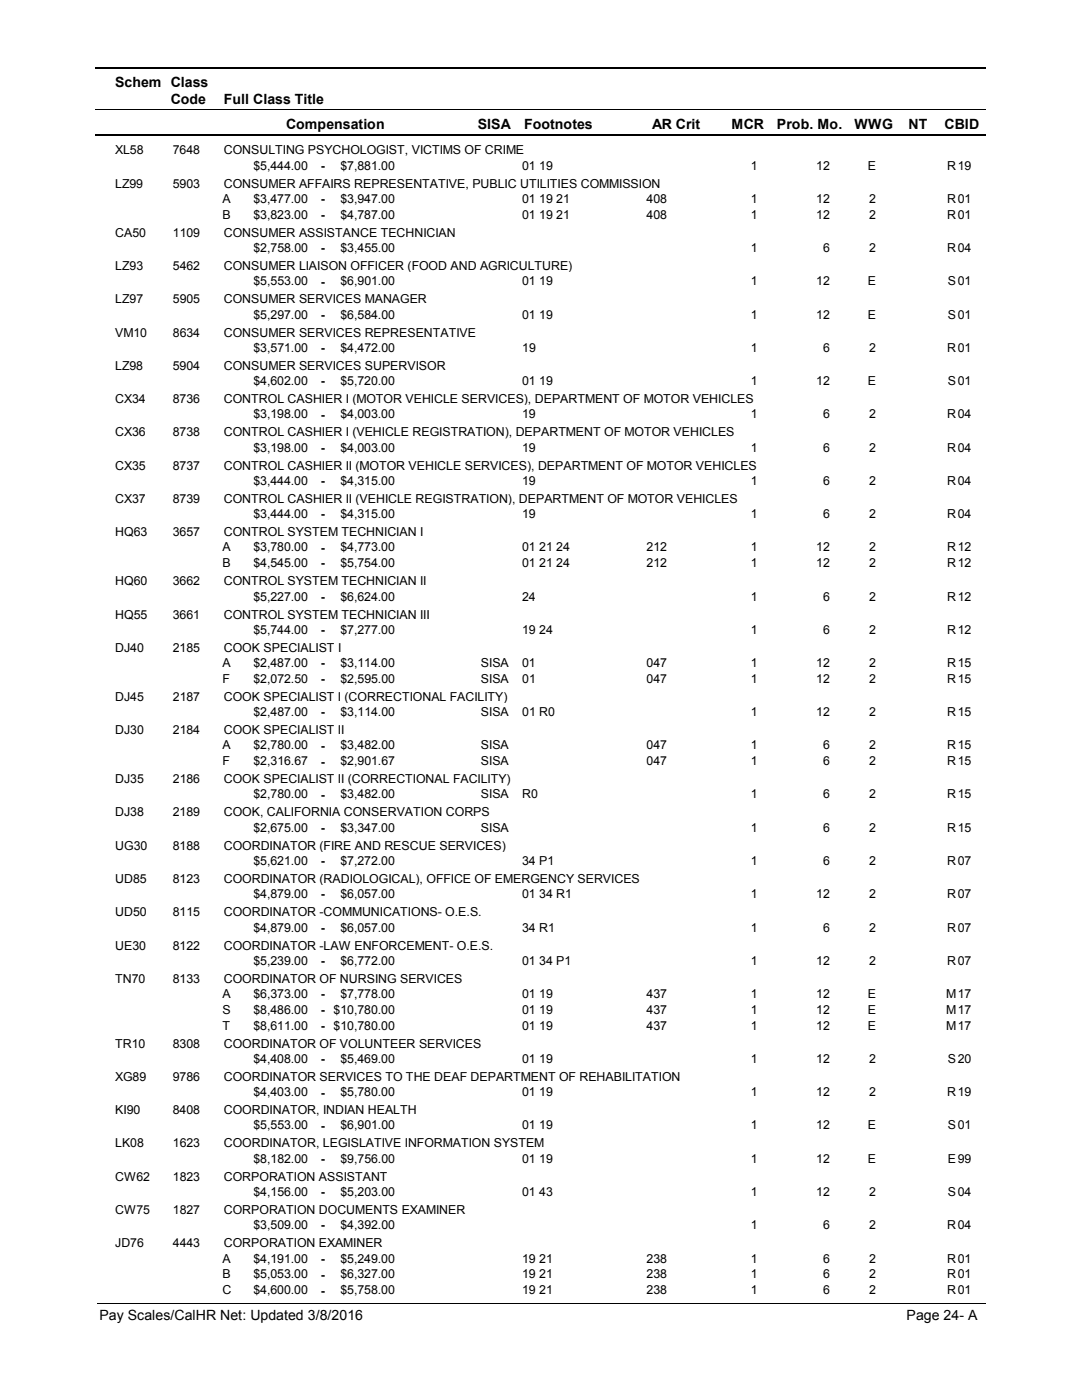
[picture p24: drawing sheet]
<svg xmlns="http://www.w3.org/2000/svg" width="216mm" height="279mm" viewBox="0 0 216 279" stroke-linecap="round" stroke-linejoin="round" font-family="sans-serif">
<defs><g id="words">
<g font-size="2.8">
<text x="23" y="17.3">Schem Class</text>
<text x="34.1" y="20.7">Code</text>
<text x="44.6" y="20.7">Full Class Title</text>
<text x="57.1" y="25.7">Compensation</text>
<text x="95.3" y="25.7">SISA</text>
<text x="104.6" y="25.7">Footnotes</text>
<text x="130.2" y="25.7">AR Crit</text>
<text x="146" y="25.7">MCR</text>
<text x="155.1" y="25.7">Prob. Mo.</text>
<text x="170.5" y="25.7">WWG</text>
<text x="181.3" y="25.7">NT</text>
<text x="188.5" y="25.7">CBID</text>
<text x="19.8" y="263.4">Pay Scales/CalHR Net: Updated 3/8/2016</text>
<text x="180.9" y="263.4">Page 24- A</text>
</g>
<g font-size="2.5">
<text x="23" y="30.8">XL58</text>
<text x="34.5" y="30.8">7648</text>
<text x="44.7" y="30.8">CONSULTING PSYCHOLOGIST, VICTIMS OF CRIME</text>
<text x="50.6" y="33.9">$5,444.00</text>
<text x="64" y="33.9">-</text>
<text x="67.9" y="33.9">$7,881.00</text>
<text x="104.2" y="33.9">01 19</text>
<text x="149.8" y="33.9">1</text>
<text x="162.9" y="33.9">12</text>
<text x="173.2" y="33.9">E</text>
<text x="189" y="33.9">R</text>
<text x="191.1" y="33.9">19</text>
<text x="23" y="37.5">LZ99</text>
<text x="34.5" y="37.5">5903</text>
<text x="44.4" y="40.5">A</text>
<text x="44.7" y="37.5">CONSUMER AFFAIRS REPRESENTATIVE, PUBLIC UTILITIES COMMISSION</text>
<text x="50.6" y="40.5">$3,477.00</text>
<text x="64" y="40.6">-</text>
<text x="67.9" y="40.5">$3,947.00</text>
<text x="104.2" y="40.5">01 19 21</text>
<text x="129" y="40.5">408</text>
<text x="149.8" y="40.5">1</text>
<text x="162.9" y="40.5">12</text>
<text x="173.5" y="40.5">2</text>
<text x="189" y="40.5">R</text>
<text x="191.1" y="40.5">01</text>
<text x="23" y="47.3">CA50</text>
<text x="34.5" y="47.3">1109</text>
<text x="44.4" y="43.7">B</text>
<text x="44.7" y="47.3">CONSUMER ASSISTANCE TECHNICIAN</text>
<text x="50.6" y="43.7">$3,823.00</text>
<text x="64" y="43.8">-</text>
<text x="67.9" y="43.7">$4,787.00</text>
<text x="104.2" y="43.7">01 19 21</text>
<text x="129" y="43.7">408</text>
<text x="149.8" y="43.7">1</text>
<text x="162.9" y="43.7">12</text>
<text x="173.5" y="43.7">2</text>
<text x="189" y="43.7">R</text>
<text x="191.1" y="43.7">01</text>
<text x="23" y="53.9">LZ93</text>
<text x="34.5" y="53.9">5462</text>
<text x="44.7" y="53.9">CONSUMER LIAISON OFFICER (FOOD AND AGRICULTURE)</text>
<text x="50.6" y="50.3">$2,758.00</text>
<text x="64" y="50.4">-</text>
<text x="67.9" y="50.3">$3,455.00</text>
<text x="149.8" y="50.3">1</text>
<text x="164.3" y="50.3">6</text>
<text x="173.5" y="50.3">2</text>
<text x="189" y="50.3">R</text>
<text x="191.1" y="50.3">04</text>
<text x="50.6" y="57">$5,553.00</text>
<text x="64" y="57">-</text>
<text x="67.9" y="57">$6,901.00</text>
<text x="104.2" y="57">01 19</text>
<text x="149.8" y="57">1</text>
<text x="162.9" y="57">12</text>
<text x="173.2" y="57">E</text>
<text x="189.2" y="57">S</text>
<text x="191.1" y="57">01</text>
<text x="23" y="60.6">LZ97</text>
<text x="34.5" y="60.6">5905</text>
<text x="44.7" y="60.6">CONSUMER SERVICES MANAGER</text>
<text x="50.6" y="63.6">$5,297.00</text>
<text x="64" y="63.7">-</text>
<text x="67.9" y="63.6">$6,584.00</text>
<text x="104.2" y="63.6">01 19</text>
<text x="149.8" y="63.6">1</text>
<text x="162.9" y="63.6">12</text>
<text x="173.2" y="63.6">E</text>
<text x="189.2" y="63.6">S</text>
<text x="191.1" y="63.6">01</text>
<text x="23" y="67.2">VM10</text>
<text x="34.5" y="67.2">8634</text>
<text x="44.7" y="67.2">CONSUMER SERVICES REPRESENTATIVE</text>
<text x="50.6" y="70.2">$3,571.00</text>
<text x="64" y="70.3">-</text>
<text x="67.9" y="70.2">$4,472.00</text>
<text x="104.2" y="70.2">19</text>
<text x="149.8" y="70.2">1</text>
<text x="164.3" y="70.2">6</text>
<text x="173.5" y="70.2">2</text>
<text x="189" y="70.2">R</text>
<text x="191.1" y="70.2">01</text>
<text x="23" y="73.8">LZ98</text>
<text x="34.5" y="73.8">5904</text>
<text x="44.7" y="73.8">CONSUMER SERVICES SUPERVISOR</text>
<text x="50.6" y="76.9">$4,602.00</text>
<text x="64" y="76.9">-</text>
<text x="67.9" y="76.9">$5,720.00</text>
<text x="104.2" y="76.9">01 19</text>
<text x="149.8" y="76.9">1</text>
<text x="162.9" y="76.9">12</text>
<text x="173.2" y="76.9">E</text>
<text x="189.2" y="76.9">S</text>
<text x="191.1" y="76.9">01</text>
<text x="23" y="80.5">CX34</text>
<text x="34.5" y="80.5">8736</text>
<text x="44.7" y="80.5">CONTROL CASHIER I (MOTOR VEHICLE SERVICES), DEPARTMENT OF MOTOR VEHICLES</text>
<text x="50.6" y="83.5">$3,198.00</text>
<text x="64" y="83.6">-</text>
<text x="67.9" y="83.5">$4,003.00</text>
<text x="104.2" y="83.5">19</text>
<text x="149.8" y="83.5">1</text>
<text x="164.3" y="83.5">6</text>
<text x="173.5" y="83.5">2</text>
<text x="189" y="83.5">R</text>
<text x="191.1" y="83.5">04</text>
<text x="23" y="87.1">CX36</text>
<text x="34.5" y="87.1">8738</text>
<text x="44.7" y="87.1">CONTROL CASHIER I (VEHICLE REGISTRATION), DEPARTMENT OF MOTOR VEHICLES</text>
<text x="23" y="93.7">CX35</text>
<text x="34.5" y="93.7">8737</text>
<text x="44.7" y="93.7">CONTROL CASHIER II (MOTOR VEHICLE SERVICES), DEPARTMENT OF MOTOR VEHICLES</text>
<text x="50.6" y="90.1">$3,198.00</text>
<text x="64" y="90.2">-</text>
<text x="67.9" y="90.1">$4,003.00</text>
<text x="104.2" y="90.1">19</text>
<text x="149.8" y="90.1">1</text>
<text x="164.3" y="90.1">6</text>
<text x="173.5" y="90.1">2</text>
<text x="189" y="90.1">R</text>
<text x="191.1" y="90.1">04</text>
<text x="23" y="100.4">CX37</text>
<text x="34.5" y="100.4">8739</text>
<text x="44.7" y="100.4">CONTROL CASHIER II (VEHICLE REGISTRATION), DEPARTMENT OF MOTOR VEHICLES</text>
<text x="50.6" y="96.8">$3,444.00</text>
<text x="64" y="96.8">-</text>
<text x="67.9" y="96.8">$4,315.00</text>
<text x="104.2" y="96.8">19</text>
<text x="149.8" y="96.8">1</text>
<text x="164.3" y="96.8">6</text>
<text x="173.5" y="96.8">2</text>
<text x="189" y="96.8">R</text>
<text x="191.1" y="96.8">04</text>
<text x="23" y="107">HQ63</text>
<text x="34.5" y="107">3657</text>
<text x="44.7" y="107">CONTROL SYSTEM TECHNICIAN I</text>
<text x="50.6" y="103.4">$3,444.00</text>
<text x="64" y="103.5">-</text>
<text x="67.9" y="103.4">$4,315.00</text>
<text x="104.2" y="103.4">19</text>
<text x="149.8" y="103.4">1</text>
<text x="164.3" y="103.4">6</text>
<text x="173.5" y="103.4">2</text>
<text x="189" y="103.4">R</text>
<text x="191.1" y="103.4">04</text>
<text x="44.4" y="110">A</text>
<text x="44.4" y="113.2">B</text>
<text x="50.6" y="110">$3,780.00</text>
<text x="50.6" y="113.2">$4,545.00</text>
<text x="64" y="110.1">-</text>
<text x="64" y="113.3">-</text>
<text x="67.9" y="110">$4,773.00</text>
<text x="67.9" y="113.2">$5,754.00</text>
<text x="104.2" y="110">01 21 24</text>
<text x="104.2" y="113.2">01 21 24</text>
<text x="129" y="110">212</text>
<text x="129" y="113.2">212</text>
<text x="149.8" y="110">1</text>
<text x="149.8" y="113.2">1</text>
<text x="162.9" y="110">12</text>
<text x="162.9" y="113.2">12</text>
<text x="173.5" y="110">2</text>
<text x="173.5" y="113.2">2</text>
<text x="189" y="110">R</text>
<text x="189" y="113.2">R</text>
<text x="191.1" y="110">12</text>
<text x="191.1" y="113.2">12</text>
<text x="23" y="116.8">HQ60</text>
<text x="34.5" y="116.8">3662</text>
<text x="44.7" y="116.8">CONTROL SYSTEM TECHNICIAN II</text>
<text x="50.6" y="119.9">$5,227.00</text>
<text x="64" y="119.9">-</text>
<text x="67.9" y="119.9">$6,624.00</text>
<text x="104.2" y="119.9">24</text>
<text x="149.8" y="119.9">1</text>
<text x="164.3" y="119.9">6</text>
<text x="173.5" y="119.9">2</text>
<text x="189" y="119.9">R</text>
<text x="191.1" y="119.9">12</text>
<text x="23" y="123.4">HQ55</text>
<text x="34.5" y="123.4">3661</text>
<text x="44.7" y="123.4">CONTROL SYSTEM TECHNICIAN III</text>
<text x="23" y="130.1">DJ40</text>
<text x="34.5" y="130.1">2185</text>
<text x="44.7" y="130.1">COOK SPECIALIST I</text>
<text x="50.6" y="126.5">$5,744.00</text>
<text x="64" y="126.5">-</text>
<text x="67.9" y="126.5">$7,277.00</text>
<text x="104.2" y="126.5">19 24</text>
<text x="149.8" y="126.5">1</text>
<text x="164.3" y="126.5">6</text>
<text x="173.5" y="126.5">2</text>
<text x="189" y="126.5">R</text>
<text x="191.1" y="126.5">12</text>
<text x="44.4" y="133.1">A</text>
<text x="44.4" y="136.3">F</text>
<text x="50.6" y="133.1">$2,487.00</text>
<text x="50.6" y="136.3">$2,072.50</text>
<text x="64" y="133.2">-</text>
<text x="64" y="136.3">-</text>
<text x="67.9" y="133.1">$3,114.00</text>
<text x="67.9" y="136.3">$2,595.00</text>
<text x="96" y="133.1">SISA</text>
<text x="96" y="136.3">SISA</text>
<text x="104.2" y="133.1">01</text>
<text x="104.2" y="136.3">01</text>
<text x="129" y="133.1">047</text>
<text x="129" y="136.3">047</text>
<text x="149.8" y="133.1">1</text>
<text x="149.8" y="136.3">1</text>
<text x="162.9" y="133.1">12</text>
<text x="162.9" y="136.3">12</text>
<text x="173.5" y="133.1">2</text>
<text x="173.5" y="136.3">2</text>
<text x="189" y="133.1">R</text>
<text x="189" y="136.3">R</text>
<text x="191.1" y="133.1">15</text>
<text x="191.1" y="136.3">15</text>
<text x="23" y="139.9">DJ45</text>
<text x="34.5" y="139.9">2187</text>
<text x="44.7" y="139.9">COOK SPECIALIST I (CORRECTIONAL FACILITY)</text>
<text x="50.6" y="142.9">$2,487.00</text>
<text x="64" y="143">-</text>
<text x="67.9" y="142.9">$3,114.00</text>
<text x="96" y="142.9">SISA</text>
<text x="104.2" y="142.9">01 R0</text>
<text x="149.8" y="142.9">1</text>
<text x="162.9" y="142.9">12</text>
<text x="173.5" y="142.9">2</text>
<text x="189" y="142.9">R</text>
<text x="191.1" y="142.9">15</text>
<text x="23" y="146.5">DJ30</text>
<text x="34.5" y="146.5">2184</text>
<text x="44.4" y="149.6">A</text>
<text x="44.7" y="146.5">COOK SPECIALIST II</text>
<text x="50.6" y="149.6">$2,780.00</text>
<text x="64" y="149.6">-</text>
<text x="67.9" y="149.6">$3,482.00</text>
<text x="96" y="149.6">SISA</text>
<text x="129" y="149.6">047</text>
<text x="149.8" y="149.6">1</text>
<text x="164.3" y="149.6">6</text>
<text x="173.5" y="149.6">2</text>
<text x="189" y="149.6">R</text>
<text x="191.1" y="149.6">15</text>
<text x="44.4" y="152.8">F</text>
<text x="50.6" y="152.8">$2,316.67</text>
<text x="64" y="152.8">-</text>
<text x="67.9" y="152.8">$2,901.67</text>
<text x="96" y="152.8">SISA</text>
<text x="129" y="152.8">047</text>
<text x="149.8" y="152.8">1</text>
<text x="164.3" y="152.8">6</text>
<text x="173.5" y="152.8">2</text>
<text x="189" y="152.8">R</text>
<text x="191.1" y="152.8">15</text>
<text x="23" y="156.3">DJ35</text>
<text x="34.5" y="156.3">2186</text>
<text x="44.7" y="156.3">COOK SPECIALIST II (CORRECTIONAL FACILITY)</text>
<text x="50.6" y="159.4">$2,780.00</text>
<text x="64" y="159.4">-</text>
<text x="67.9" y="159.4">$3,482.00</text>
<text x="96" y="159.4">SISA</text>
<text x="104.2" y="159.4">R0</text>
<text x="149.8" y="159.4">1</text>
<text x="164.3" y="159.4">6</text>
<text x="173.5" y="159.4">2</text>
<text x="189" y="159.4">R</text>
<text x="191.1" y="159.4">15</text>
<text x="23" y="163">DJ38</text>
<text x="34.5" y="163">2189</text>
<text x="44.7" y="163">COOK, CALIFORNIA CONSERVATION CORPS</text>
<text x="50.6" y="166">$2,675.00</text>
<text x="64" y="166.1">-</text>
<text x="67.9" y="166">$3,347.00</text>
<text x="96" y="166">SISA</text>
<text x="149.8" y="166">1</text>
<text x="164.3" y="166">6</text>
<text x="173.5" y="166">2</text>
<text x="189" y="166">R</text>
<text x="191.1" y="166">15</text>
<text x="23" y="169.6">UG30</text>
<text x="34.5" y="169.6">8188</text>
<text x="44.7" y="169.6">COORDINATOR (FIRE AND RESCUE SERVICES)</text>
<text x="50.6" y="172.7">$5,621.00</text>
<text x="64" y="172.7">-</text>
<text x="67.9" y="172.7">$7,272.00</text>
<text x="104.2" y="172.7">34 P1</text>
<text x="149.8" y="172.7">1</text>
<text x="164.3" y="172.7">6</text>
<text x="173.5" y="172.7">2</text>
<text x="189" y="172.7">R</text>
<text x="191.1" y="172.7">07</text>
<text x="23" y="176.3">UD85</text>
<text x="34.5" y="176.3">8123</text>
<text x="44.7" y="176.3">COORDINATOR (RADIOLOGICAL), OFFICE OF EMERGENCY SERVICES</text>
<text x="50.6" y="179.3">$4,879.00</text>
<text x="64" y="179.3">-</text>
<text x="67.9" y="179.3">$6,057.00</text>
<text x="104.2" y="179.3">01 34 R1</text>
<text x="149.8" y="179.3">1</text>
<text x="162.9" y="179.3">12</text>
<text x="173.5" y="179.3">2</text>
<text x="189" y="179.3">R</text>
<text x="191.1" y="179.3">07</text>
<text x="23" y="182.9">UD50</text>
<text x="34.5" y="182.9">8115</text>
<text x="44.7" y="182.9">COORDINATOR -COMMUNICATIONS- O.E.S.</text>
<text x="50.6" y="185.9">$4,879.00</text>
<text x="64" y="186">-</text>
<text x="67.9" y="185.9">$6,057.00</text>
<text x="104.2" y="185.9">34 R1</text>
<text x="149.8" y="185.9">1</text>
<text x="164.3" y="185.9">6</text>
<text x="173.5" y="185.9">2</text>
<text x="189" y="185.9">R</text>
<text x="191.1" y="185.9">07</text>
<text x="23" y="189.5">UE30</text>
<text x="34.5" y="189.5">8122</text>
<text x="44.7" y="189.5">COORDINATOR -LAW ENFORCEMENT- O.E.S.</text>
<text x="23" y="196.2">TN70</text>
<text x="34.5" y="196.2">8133</text>
<text x="44.7" y="196.2">COORDINATOR OF NURSING SERVICES</text>
<text x="50.6" y="192.6">$5,239.00</text>
<text x="64" y="192.6">-</text>
<text x="67.9" y="192.6">$6,772.00</text>
<text x="104.2" y="192.6">01 34 P1</text>
<text x="149.8" y="192.6">1</text>
<text x="162.9" y="192.6">12</text>
<text x="173.5" y="192.6">2</text>
<text x="189" y="192.6">R</text>
<text x="191.1" y="192.6">07</text>
<text x="44.4" y="199.2">A</text>
<text x="44.4" y="202.4">S</text>
<text x="50.6" y="199.2">$6,373.00</text>
<text x="50.6" y="202.4">$8,486.00</text>
<text x="64" y="199.2">-</text>
<text x="64" y="202.4">-</text>
<text x="66.6" y="202.4">$10,780.00</text>
<text x="67.9" y="199.2">$7,778.00</text>
<text x="104.2" y="199.2">01 19</text>
<text x="104.2" y="202.4">01 19</text>
<text x="129" y="199.2">437</text>
<text x="129" y="202.4">437</text>
<text x="149.8" y="199.2">1</text>
<text x="149.8" y="202.4">1</text>
<text x="162.9" y="199.2">12</text>
<text x="162.9" y="202.4">12</text>
<text x="173.2" y="199.2">E</text>
<text x="173.2" y="202.4">E</text>
<text x="188.8" y="199.2">M</text>
<text x="188.8" y="202.4">M</text>
<text x="191.1" y="199.2">17</text>
<text x="191.1" y="202.4">17</text>
<text x="23" y="209.1">TR10</text>
<text x="34.5" y="209.1">8308</text>
<text x="44.4" y="205.5">T</text>
<text x="44.7" y="209.1">COORDINATOR OF VOLUNTEER SERVICES</text>
<text x="50.6" y="205.5">$8,611.00</text>
<text x="64" y="205.6">-</text>
<text x="66.6" y="205.5">$10,780.00</text>
<text x="104.2" y="205.5">01 19</text>
<text x="129" y="205.5">437</text>
<text x="149.8" y="205.5">1</text>
<text x="162.9" y="205.5">12</text>
<text x="173.2" y="205.5">E</text>
<text x="188.8" y="205.5">M</text>
<text x="191.1" y="205.5">17</text>
<text x="23" y="215.8">XG89</text>
<text x="34.5" y="215.8">9786</text>
<text x="44.7" y="215.8">COORDINATOR SERVICES TO THE DEAF DEPARTMENT OF REHABILITATION</text>
<text x="50.6" y="212.2">$4,408.00</text>
<text x="64" y="212.2">-</text>
<text x="67.9" y="212.2">$5,469.00</text>
<text x="104.2" y="212.2">01 19</text>
<text x="149.8" y="212.2">1</text>
<text x="162.9" y="212.2">12</text>
<text x="173.5" y="212.2">2</text>
<text x="189.2" y="212.2">S</text>
<text x="191.1" y="212.2">20</text>
<text x="50.6" y="218.8">$4,403.00</text>
<text x="64" y="218.9">-</text>
<text x="67.9" y="218.8">$5,780.00</text>
<text x="104.2" y="218.8">01 19</text>
<text x="149.8" y="218.8">1</text>
<text x="162.9" y="218.8">12</text>
<text x="173.5" y="218.8">2</text>
<text x="189" y="218.8">R</text>
<text x="191.1" y="218.8">19</text>
<text x="23" y="222.4">KI90</text>
<text x="34.5" y="222.4">8408</text>
<text x="44.7" y="222.4">COORDINATOR, INDIAN HEALTH</text>
<text x="50.6" y="225.4">$5,553.00</text>
<text x="64" y="225.5">-</text>
<text x="67.9" y="225.4">$6,901.00</text>
<text x="104.2" y="225.4">01 19</text>
<text x="149.8" y="225.4">1</text>
<text x="162.9" y="225.4">12</text>
<text x="173.2" y="225.4">E</text>
<text x="189.2" y="225.4">S</text>
<text x="191.1" y="225.4">01</text>
<text x="23" y="229">LK08</text>
<text x="34.5" y="229">1623</text>
<text x="44.7" y="229">COORDINATOR, LEGISLATIVE INFORMATION SYSTEM</text>
<text x="50.6" y="232.1">$8,182.00</text>
<text x="64" y="232.1">-</text>
<text x="67.9" y="232.1">$9,756.00</text>
<text x="104.2" y="232.1">01 19</text>
<text x="149.8" y="232.1">1</text>
<text x="162.9" y="232.1">12</text>
<text x="173.2" y="232.1">E</text>
<text x="189.2" y="232.1">E</text>
<text x="191.1" y="232.1">99</text>
<text x="23" y="235.7">CW62</text>
<text x="34.5" y="235.7">1823</text>
<text x="44.7" y="235.7">CORPORATION ASSISTANT</text>
<text x="50.6" y="238.7">$4,156.00</text>
<text x="64" y="238.8">-</text>
<text x="67.9" y="238.7">$5,203.00</text>
<text x="104.2" y="238.7">01 43</text>
<text x="149.8" y="238.7">1</text>
<text x="162.9" y="238.7">12</text>
<text x="173.5" y="238.7">2</text>
<text x="189.2" y="238.7">S</text>
<text x="191.1" y="238.7">04</text>
<text x="23" y="242.3">CW75</text>
<text x="34.5" y="242.3">1827</text>
<text x="44.7" y="242.3">CORPORATION DOCUMENTS EXAMINER</text>
<text x="50.6" y="245.3">$3,509.00</text>
<text x="64" y="245.4">-</text>
<text x="67.9" y="245.3">$4,392.00</text>
<text x="149.8" y="245.3">1</text>
<text x="164.3" y="245.3">6</text>
<text x="173.5" y="245.3">2</text>
<text x="189" y="245.3">R</text>
<text x="191.1" y="245.3">04</text>
<text x="23" y="248.9">JD76</text>
<text x="34.5" y="248.9">4443</text>
<text x="44.4" y="252">A</text>
<text x="44.7" y="248.9">CORPORATION EXAMINER</text>
<text x="50.6" y="252">$4,191.00</text>
<text x="67.9" y="252">$5,249.00</text>
<text x="104.2" y="252">19 21</text>
<text x="129" y="252">238</text>
<text x="149.8" y="252">1</text>
<text x="164.3" y="252">6</text>
<text x="173.5" y="252">2</text>
<text x="189" y="252">R</text>
<text x="191.1" y="252">01</text>
<text x="44.4" y="255.2">B</text>
<text x="50.6" y="255.2">$5,053.00</text>
<text x="64" y="252">-</text>
<text x="64" y="255.2">-</text>
<text x="67.9" y="255.2">$6,327.00</text>
<text x="104.2" y="255.2">19 21</text>
<text x="129" y="255.2">238</text>
<text x="149.8" y="255.2">1</text>
<text x="164.3" y="255.2">6</text>
<text x="173.5" y="255.2">2</text>
<text x="189" y="255.2">R</text>
<text x="191.1" y="255.2">01</text>
<text x="44.4" y="258.3">C</text>
<text x="50.6" y="258.3">$4,600.00</text>
<text x="64" y="258.4">-</text>
<text x="67.9" y="258.3">$5,758.00</text>
<text x="104.2" y="258.3">19 21</text>
<text x="129" y="258.3">238</text>
<text x="149.8" y="258.3">1</text>
<text x="164.3" y="258.3">6</text>
<text x="173.5" y="258.3">2</text>
<text x="189" y="258.3">R</text>
<text x="191.1" y="258.3">01</text>
</g>
</g></defs>
<path d="M19 13.5h177.7M19 27h177.7" fill="none" stroke="#000" stroke-width=".36"/>
<path d="M19 21.9h177.7" fill="none" stroke="#000" stroke-width=".2"/>
<g fill="#fff">
<path d="M46.8 31.3h16.3v3h-16.3z" fill-rule="evenodd"/>
<path d="M190.8 31.3h4.1v3h-4.1z" fill-rule="evenodd"/>
<path d="M46.8 37.9h16.3v3h-16.3z" fill-rule="evenodd"/>
<path d="M190.8 37.9h4.1v3h-4.1z" fill-rule="evenodd"/>
<path d="M46.8 41.1h16.3v3h-16.3z" fill-rule="evenodd"/>
<path d="M190.8 41.1h4.1v3h-4.1z" fill-rule="evenodd"/>
<path d="M46.8 47.7h16.3v3h-16.3z" fill-rule="evenodd"/>
<path d="M190.8 47.7h4.1v3h-4.1z" fill-rule="evenodd"/>
<path d="M46.8 54.4h16.3v2.9h-16.3z" fill-rule="evenodd"/>
<path d="M190.8 54.4h4.1v2.9h-4.1z" fill-rule="evenodd"/>
<path d="M46.8 61h16.3v3h-16.3z" fill-rule="evenodd"/>
<path d="M190.8 61h4.1v3h-4.1z" fill-rule="evenodd"/>
<path d="M46.8 67.6h16.3v3h-16.3z" fill-rule="evenodd"/>
<path d="M190.8 67.6h4.1v3h-4.1z" fill-rule="evenodd"/>
<path d="M46.8 74.3h16.3v3h-16.3z" fill-rule="evenodd"/>
<path d="M190.8 74.3h4.1v3h-4.1z" fill-rule="evenodd"/>
<path d="M46.8 80.9h16.3v3h-16.3z" fill-rule="evenodd"/>
<path d="M190.8 80.9h4.1v3h-4.1z" fill-rule="evenodd"/>
<path d="M46.8 87.5h16.3v3h-16.3z" fill-rule="evenodd"/>
<path d="M190.8 87.5h4.1v3h-4.1z" fill-rule="evenodd"/>
<path d="M46.8 94.2h16.3v3h-16.3z" fill-rule="evenodd"/>
<path d="M190.8 94.2h4.1v3h-4.1z" fill-rule="evenodd"/>
<path d="M46.8 100.8h16.3v3h-16.3z" fill-rule="evenodd"/>
<path d="M190.8 100.8h4.1v3h-4.1z" fill-rule="evenodd"/>
<path d="M46.8 107.4h16.3v3h-16.3z" fill-rule="evenodd"/>
<path d="M190.8 107.4h4.1v3h-4.1z" fill-rule="evenodd"/>
<path d="M46.8 110.6h16.3v3h-16.3z" fill-rule="evenodd"/>
<path d="M190.8 110.6h4.1v3h-4.1z" fill-rule="evenodd"/>
<path d="M46.8 117.2h16.3v3h-16.3z" fill-rule="evenodd"/>
<path d="M190.8 117.2h4.1v3h-4.1z" fill-rule="evenodd"/>
<path d="M46.8 123.9h16.3v3h-16.3z" fill-rule="evenodd"/>
<path d="M190.8 123.9h4.1v3h-4.1z" fill-rule="evenodd"/>
<path d="M46.8 130.5h16.3v3h-16.3z" fill-rule="evenodd"/>
<path d="M190.8 130.5h4.1v3h-4.1z" fill-rule="evenodd"/>
<path d="M46.8 133.7h16.3v3h-16.3z" fill-rule="evenodd"/>
<path d="M190.8 133.7h4.1v3h-4.1z" fill-rule="evenodd"/>
<path d="M46.8 140.3h16.3v3h-16.3z" fill-rule="evenodd"/>
<path d="M190.8 140.3h4.1v3h-4.1z" fill-rule="evenodd"/>
<path d="M46.8 147h16.3v3h-16.3z" fill-rule="evenodd"/>
<path d="M190.8 147h4.1v3h-4.1z" fill-rule="evenodd"/>
<path d="M46.8 150.2h16.3v2.9h-16.3z" fill-rule="evenodd"/>
<path d="M190.8 150.2h4.1v2.9h-4.1z" fill-rule="evenodd"/>
<path d="M46.8 156.8h16.3v2.9h-16.3z" fill-rule="evenodd"/>
<path d="M190.8 156.8h4.1v2.9h-4.1z" fill-rule="evenodd"/>
<path d="M46.8 163.4h16.3v3h-16.3z" fill-rule="evenodd"/>
<path d="M190.8 163.4h4.1v3h-4.1z" fill-rule="evenodd"/>
<path d="M46.8 170.1h16.3v2.9h-16.3z" fill-rule="evenodd"/>
<path d="M190.8 170.1h4.1v2.9h-4.1z" fill-rule="evenodd"/>
<path d="M46.8 176.7h16.3v2.9h-16.3z" fill-rule="evenodd"/>
<path d="M190.8 176.7h4.1v2.9h-4.1z" fill-rule="evenodd"/>
<path d="M46.8 183.3h16.3v3h-16.3z" fill-rule="evenodd"/>
<path d="M190.8 183.3h4.1v3h-4.1z" fill-rule="evenodd"/>
<path d="M46.8 190h16.3v2.9h-16.3z" fill-rule="evenodd"/>
<path d="M190.8 190h4.1v2.9h-4.1z" fill-rule="evenodd"/>
<path d="M46.8 196.6h16.3v2.9h-16.3z" fill-rule="evenodd"/>
<path d="M190.8 196.6h4.1v2.9h-4.1z" fill-rule="evenodd"/>
<path d="M46.8 199.7h16.3v3h-16.3z" fill-rule="evenodd"/>
<path d="M190.8 199.7h4.1v3h-4.1z" fill-rule="evenodd"/>
<path d="M46.8 202.9h16.3v3h-16.3z" fill-rule="evenodd"/>
<path d="M190.8 202.9h4.1v3h-4.1z" fill-rule="evenodd"/>
<path d="M46.8 209.6h16.3v3h-16.3z" fill-rule="evenodd"/>
<path d="M190.8 209.6h4.1v3h-4.1z" fill-rule="evenodd"/>
<path d="M46.8 216.2h16.3v3h-16.3z" fill-rule="evenodd"/>
<path d="M190.8 216.2h4.1v3h-4.1z" fill-rule="evenodd"/>
<path d="M46.8 222.8h16.3v3h-16.3z" fill-rule="evenodd"/>
<path d="M190.8 222.8h4.1v3h-4.1z" fill-rule="evenodd"/>
<path d="M46.8 229.5h16.3v3h-16.3z" fill-rule="evenodd"/>
<path d="M190.8 229.5h4.1v3h-4.1z" fill-rule="evenodd"/>
<path d="M46.8 236.1h16.3v3h-16.3z" fill-rule="evenodd"/>
<path d="M190.8 236.1h4.1v3h-4.1z" fill-rule="evenodd"/>
<path d="M46.8 242.7h16.3v3h-16.3z" fill-rule="evenodd"/>
<path d="M190.8 242.7h4.1v3h-4.1z" fill-rule="evenodd"/>
<path d="M46.8 249.4h16.3v3h-16.3z" fill-rule="evenodd"/>
<path d="M190.8 249.4h4.1v3h-4.1z" fill-rule="evenodd"/>
<path d="M46.8 252.6h16.3v2.9h-16.3z" fill-rule="evenodd"/>
<path d="M190.8 252.6h4.1v2.9h-4.1z" fill-rule="evenodd"/>
<path d="M46.8 255.7h16.3v3h-16.3z" fill-rule="evenodd"/>
<path d="M190.8 255.7h4.1v3h-4.1z" fill-rule="evenodd"/>
</g>
<path d="M19.5 260.1h177.2" fill="none" stroke="#000" stroke-width=".2"/>
<use href="#words"/>
</svg>
